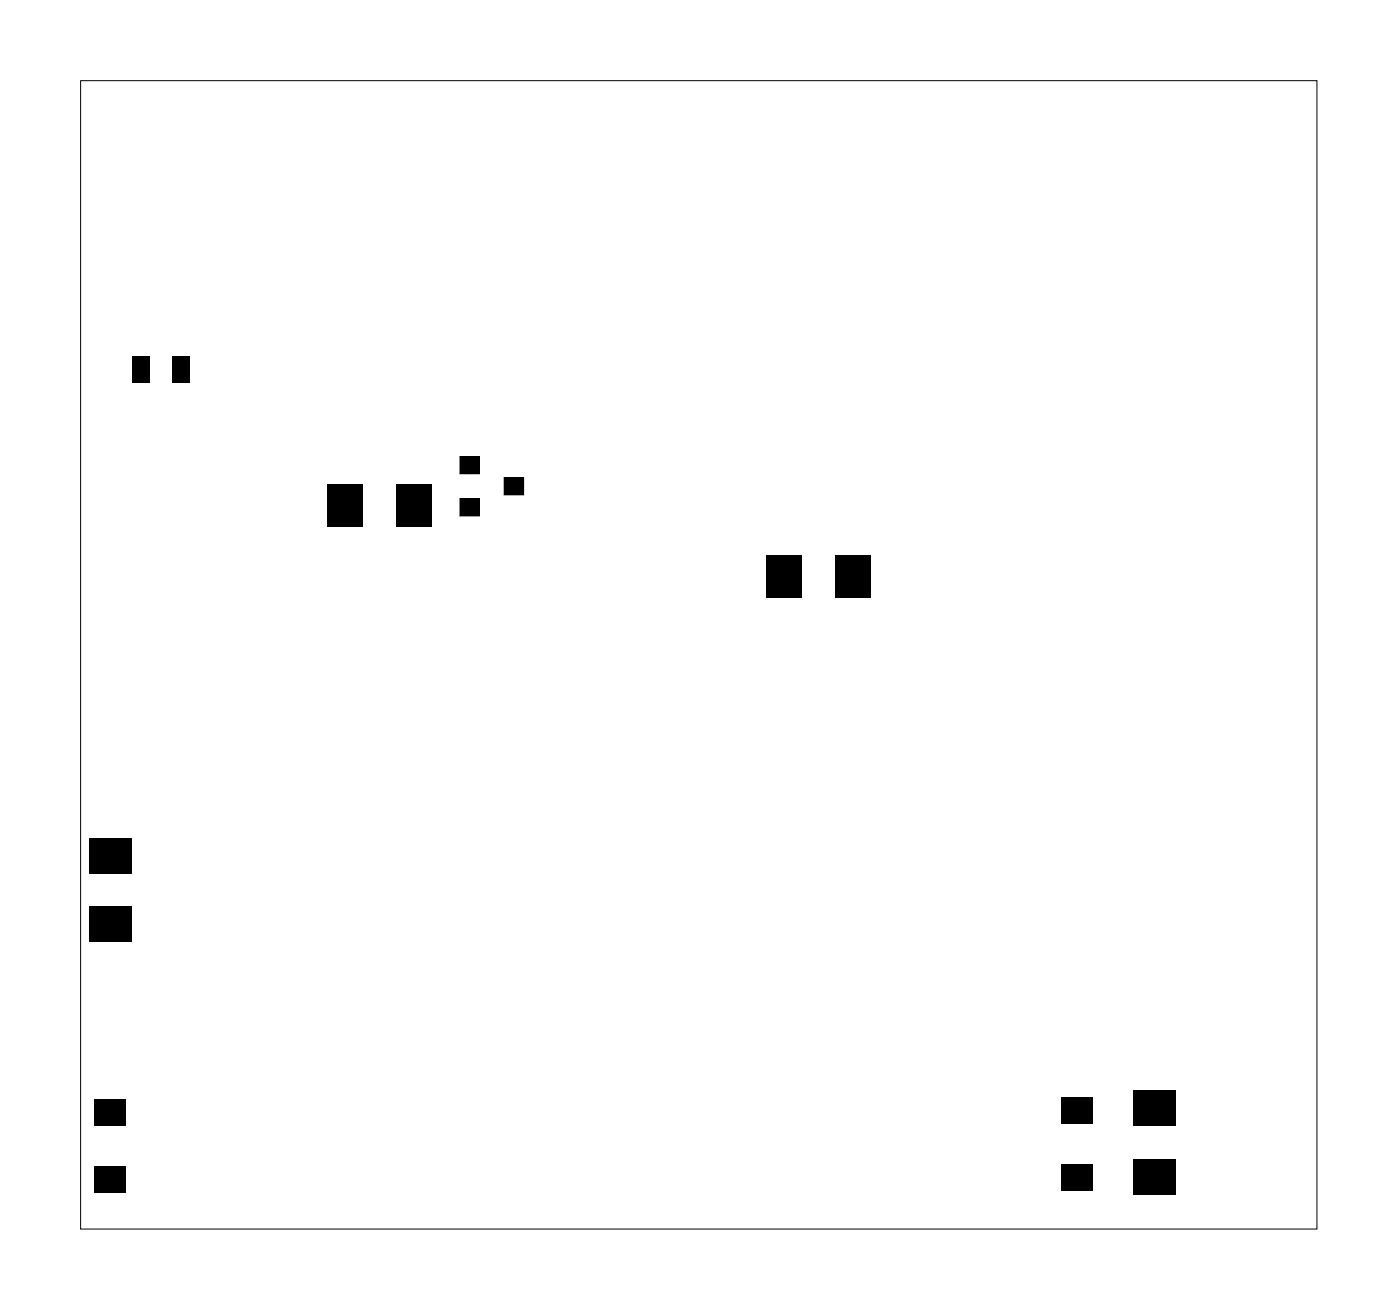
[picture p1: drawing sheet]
<svg xmlns="http://www.w3.org/2000/svg" width="63mm" height="59mm" viewBox="0 0 63 59" stroke-linecap="round" stroke-linejoin="round" font-family="sans-serif">
<path d="M3.6 3.6h55.8v51.8h-55.8z" fill="none" stroke="#000" stroke-width=".05"/>
<g fill="#000">
<path d="M6 16.1h.8v1.2h-.8zM7.8 16.1h.8v1.2h-.8zM4 37.8h1.9v1.6h-1.9zM14.8 21.8h1.6v1.9h-1.6zM17.9 21.8h1.6v1.9h-1.6zM20.7 20.6h.9v.8h-.9zM20.7 22.5h.9v.8h-.9zM22.7 21.5h.9v.8h-.9zM34.6 25h1.6v1.9h-1.6zM37.7 25h1.6v1.9h-1.6zM4.3 49.6h1.4v1.2h-1.4zM4.3 52.6h1.4v1.2h-1.4z"/>
<path d="M4 40.9h1.9v1.6h-1.9zM47.9 52.5h1.4v1.2h-1.4zM47.9 49.5h1.4v1.2h-1.4zM51.1 49.2h1.9v1.6h-1.9zM51.1 52.3h1.9v1.6h-1.9z"/>
<path d="M20.7 20.6h.9v.8h-.9zM20.7 20.6v.8h.9v-.8z"/>
<path d="M20.7 22.5h.9v.8h-.9zM20.7 22.5v.8h.9v-.8z"/>
<path d="M22.7 21.5h.9v.8h-.9zM22.7 21.5v.8h.9v-.8z"/>
</g>
</svg>
